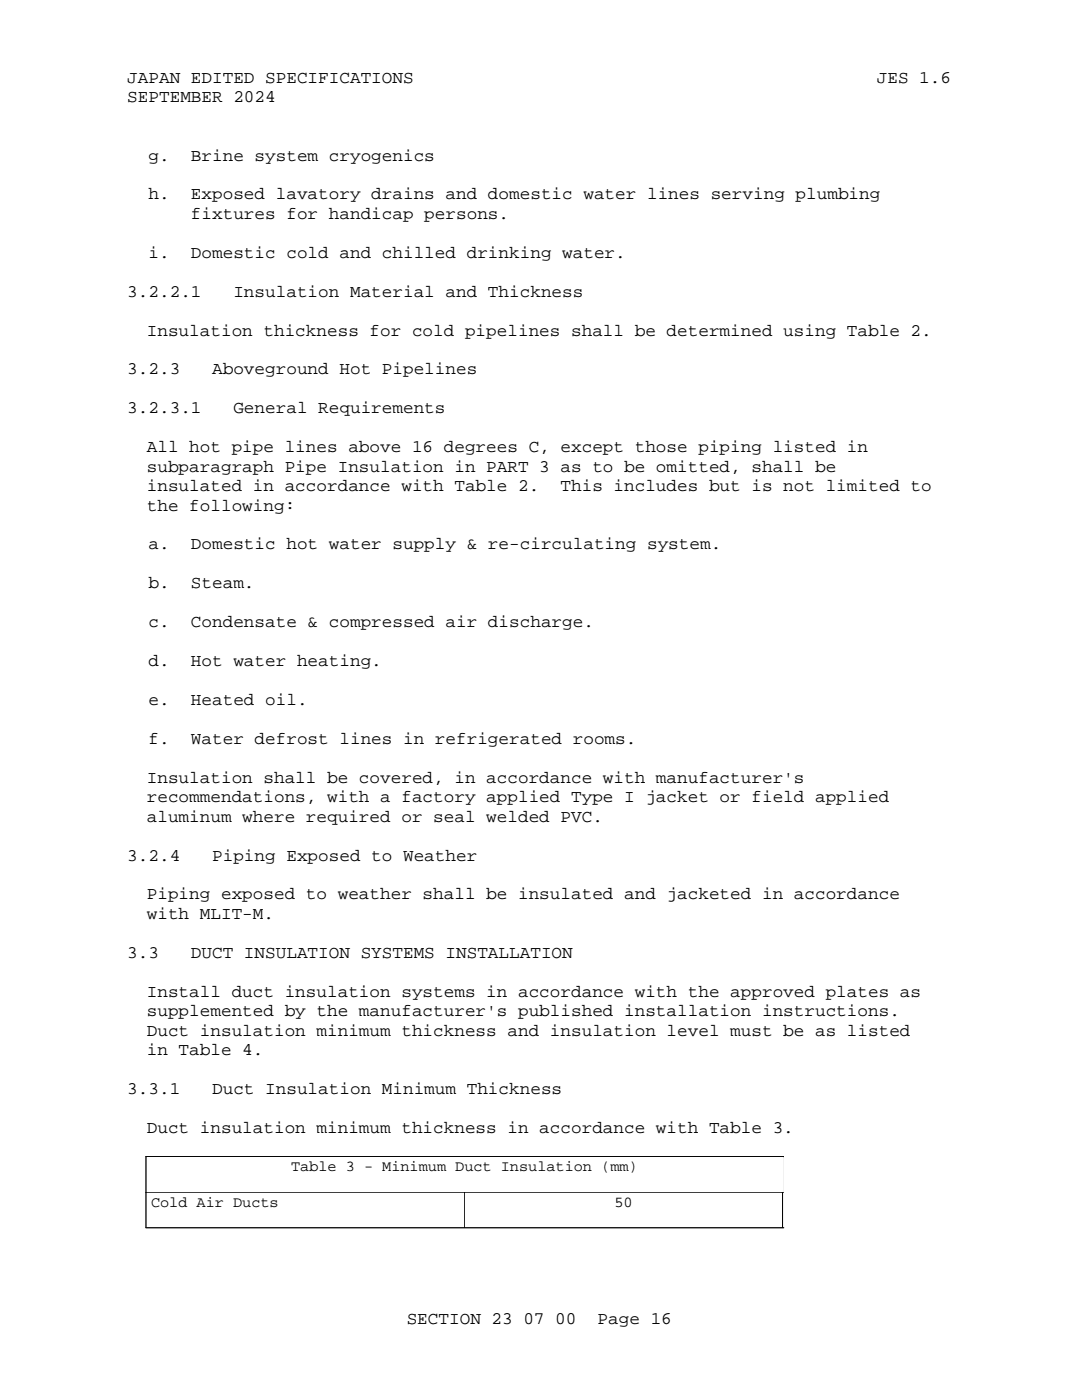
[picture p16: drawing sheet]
<svg xmlns="http://www.w3.org/2000/svg" width="216mm" height="279mm" viewBox="0 0 216 279" stroke-linecap="round" stroke-linejoin="round" font-family="sans-serif">
<defs><g id="words">
<g font-size="3.5">
<text x="25.4" y="16.5">JAPAN EDITED SPECIFICATIONS</text>
<text x="175" y="16.5">JES 1.6</text>
<text x="25.4" y="20.4">SEPTEMBER 2024</text>
<text x="29.6" y="32">g.</text>
<text x="38.1" y="32">Brine system cryogenics</text>
<text x="29.6" y="39.8">h.</text>
<text x="38.1" y="39.8">Exposed lavatory drains and domestic water lines serving plumbing</text>
<text x="38.1" y="43.7">fixtures for handicap persons.</text>
<text x="29.6" y="51.4">i.</text>
<text x="38.1" y="51.4">Domestic cold and chilled drinking water.</text>
<text x="25.4" y="59.2">3.2.2.1</text>
<text x="46.6" y="59.2">Insulation Material and Thickness</text>
<text x="29.3" y="67">Insulation thickness for cold pipelines shall be determined using Table 2.</text>
<text x="25.4" y="74.7">3.2.3</text>
<text x="42.3" y="74.7">Aboveground Hot Pipelines</text>
<text x="25.4" y="82.5">3.2.3.1</text>
<text x="46.6" y="82.5">General Requirements</text>
<text x="29.3" y="90.3">All hot pipe lines above 16 degrees C, except those piping listed in</text>
<text x="29.3" y="94.1">subparagraph Pipe Insulation in PART 3 as to be omitted, shall be</text>
<text x="29.3" y="98">insulated in accordance with Table 2.</text>
<text x="29.3" y="101.9">the following:</text>
<text x="111.8" y="98">This includes but is not limited to</text>
<text x="29.6" y="109.6">a.</text>
<text x="38.1" y="109.6">Domestic hot water supply &amp; re-circulating system.</text>
<text x="29.6" y="117.4">b.</text>
<text x="38.1" y="117.4">Steam.</text>
<text x="29.6" y="125.2">c.</text>
<text x="38.1" y="125.2">Condensate &amp; compressed air discharge.</text>
<text x="29.6" y="132.9">d.</text>
<text x="38.1" y="132.9">Hot water heating.</text>
<text x="29.6" y="140.7">e.</text>
<text x="38.1" y="140.7">Heated oil.</text>
<text x="29.6" y="148.5">f.</text>
<text x="38.1" y="148.5">Water defrost lines in refrigerated rooms.</text>
<text x="29.3" y="156.2">Insulation shall be covered, in accordance with manufacturer's</text>
<text x="29.3" y="160.1">recommendations, with a factory applied Type I jacket or field applied</text>
<text x="29.3" y="164">aluminum where required or seal welded PVC.</text>
<text x="25.4" y="171.7">3.2.4</text>
<text x="42.3" y="171.7">Piping Exposed to Weather</text>
<text x="29.3" y="179.5">Piping exposed to weather shall be insulated and jacketed in accordance</text>
<text x="29.3" y="183.4">with</text>
<text x="39.9" y="183.4">MLIT-M</text>
<text x="52.6" y="183.4">.</text>
<text x="25.4" y="191.1">3.3</text>
<text x="38.1" y="191.1">DUCT INSULATION SYSTEMS INSTALLATION</text>
<text x="29.3" y="198.9">Install duct insulation systems in accordance with the approved plates as</text>
<text x="29.3" y="202.8">supplemented by the manufacturer's published installation instructions.</text>
<text x="29.3" y="206.7">Duct insulation minimum thickness and insulation level must be as listed</text>
<text x="29.3" y="210.5">in Table 4.</text>
<text x="25.4" y="218.3">3.3.1</text>
<text x="42.3" y="218.3">Duct Insulation Minimum Thickness</text>
<text x="29.3" y="226.1">Duct insulation minimum thickness in accordance with Table 3.</text>
<text x="81.2" y="264.2">SECTION 23</text>
<text x="104.4" y="264.2">07</text>
<text x="110.8" y="264.2">00</text>
<text x="119.3" y="264.2">Page 16</text>
</g>
<g font-size="3">
<text x="58.1" y="233.7">Table 3 - Minimum Duct Insulation (mm)</text>
<text x="30.1" y="240.8">Cold Air Ducts</text>
<text x="122.6" y="240.8">50</text>
</g>
</g></defs>
<path d="M156.1 230.8v7.1M156.4 230.8h-127.3v7.1" fill="none" stroke="#000" stroke-width=".25"/>
<path d="M29.4 231.1h126.7v6.8h-126.7z" fill="#fff"/>
<path d="M92.6 237.9h-63.5v7.1" fill="none" stroke="#000" stroke-width=".25"/>
<path d="M29.4 238.2h63.2v6.8h-63.2z" fill="#fff"/>
<path d="M156.1 237.9v7.1M156.4 237.9h-63.8v7.1" fill="none" stroke="#000" stroke-width=".25"/>
<path d="M92.9 238.2h63.2v6.8h-63.2z" fill="#fff"/>
<path d="M29.1 245h127.3" fill="none" stroke="#000" stroke-width=".25"/>
<path d="M81.2 261.4h52.9v3.7h-52.9z" fill="#fff"/>
<use href="#words"/>
</svg>
